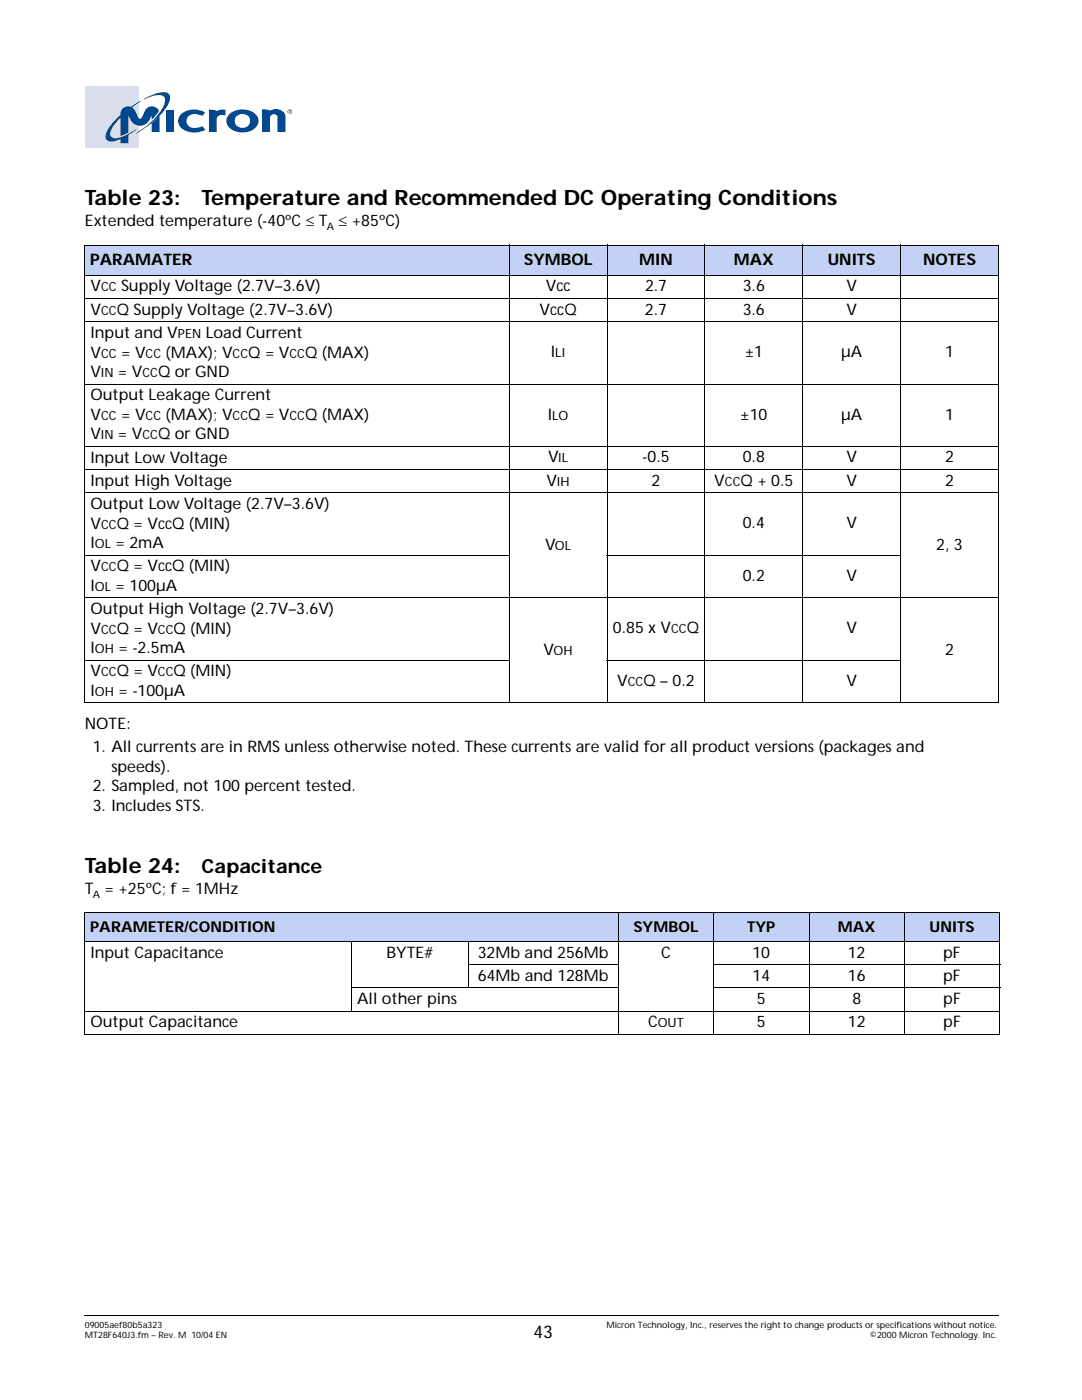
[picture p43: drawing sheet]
<svg xmlns="http://www.w3.org/2000/svg" width="216mm" height="279mm" viewBox="0 0 216 279" stroke-linecap="round" stroke-linejoin="round" font-family="sans-serif">
<defs><g id="words">
<g font-size="4.2">
<text x="16.9" y="40.9">Table 23:</text>
<text x="40.2" y="40.9">Temperature and Recommended DC Operating Conditions</text>
<text x="16.9" y="174.2">Table 24:</text>
</g>
<text font-size="3.9" x="40.2" y="174.2">Capacitance</text>
<text font-size="3.5" x="106.4" y="267.1">43</text>
<g font-size="3.2">
<text x="16.9" y="45.1">Extended temperature (-40ºC ≤ T ≤ +85ºC)</text>
<text x="18" y="52.8">PARAMATER</text>
<text x="104.5" y="52.8">SYMBOL</text>
<text x="127.6" y="52.8">MIN</text>
<text x="146.5" y="52.8">MAX</text>
<text x="165.2" y="52.8">UNITS</text>
<text x="184.2" y="52.8">NOTES</text>
<text x="18.1" y="58.1">V</text>
<text x="24.2" y="58.1">Supply Voltage (2.7V–3.6V)</text>
<text x="108.9" y="58.1">Vcc</text>
<text x="128.7" y="58.1">2.7</text>
<text x="148.2" y="58.1">3.6</text>
<text x="168.9" y="58.1">V</text>
<text x="18.1" y="62.8">V</text>
<text x="23.3" y="62.8">Q Supply Voltage (2.7V–3.6V)</text>
<text x="107.7" y="62.8">VccQ</text>
<text x="128.7" y="62.8">2.7</text>
<text x="148.2" y="62.8">3.6</text>
<text x="168.9" y="62.8">V</text>
<text x="18.1" y="67.5">Input and V</text>
<text x="18.1" y="71.4">V</text>
<text x="24.2" y="71.4">= V</text>
<text x="33" y="71.4">(MAX); V</text>
<text x="41" y="67.5">Load Current</text>
<text x="49.5" y="71.4">Q = V</text>
<text x="60.9" y="71.4">Q (MAX)</text>
<text x="109.9" y="71.3">I</text>
<text x="148.6" y="71.3">±1</text>
<text x="167.8" y="71.3">µA</text>
<text x="188.6" y="71.3">1</text>
<text x="18.1" y="75.2">V</text>
<text x="23.5" y="75.2">= V</text>
<text x="31.5" y="75.2">Q or GND</text>
<text x="18.1" y="79.9">Output Leakage Current</text>
<text x="18.1" y="83.8">V</text>
<text x="24.2" y="83.8">= V</text>
<text x="33" y="83.8">(MAX); V</text>
<text x="49.5" y="83.8">Q = V</text>
<text x="60.9" y="83.8">Q (MAX)</text>
<text x="109.3" y="83.7">I</text>
<text x="147.7" y="83.7">±10</text>
<text x="167.8" y="83.7">µA</text>
<text x="188.6" y="83.7">1</text>
<text x="18.1" y="87.7">V</text>
<text x="23.5" y="87.7">= V</text>
<text x="31.5" y="87.7">Q or GND</text>
<text x="18.1" y="92.3">Input Low Voltage</text>
<text x="109.3" y="92.3">V</text>
<text x="128.2" y="92.3">-0.5</text>
<text x="148.2" y="92.3">0.8</text>
<text x="168.9" y="92.3">V</text>
<text x="188.6" y="92.3">2</text>
<text x="18.1" y="97">Input High Voltage</text>
<text x="18.1" y="101.6">Output Low Voltage (2.7V–3.6V)</text>
<text x="109.1" y="96.9">V</text>
<text x="130" y="96.9">2</text>
<text x="142.5" y="96.9">V</text>
<text x="147.8" y="96.9">Q + 0.5</text>
<text x="168.9" y="96.9">V</text>
<text x="188.6" y="96.9">2</text>
<text x="18.1" y="105.5">V</text>
<text x="23.3" y="105.5">Q = VccQ (MIN)</text>
<text x="148.2" y="105.5">0.4</text>
<text x="168.9" y="105.5">V</text>
<text x="18.1" y="109.4">I</text>
<text x="23.1" y="109.4">= 2mA</text>
<text x="108.8" y="109.7">V</text>
<text x="186.8" y="109.7">2, 3</text>
<text x="18.1" y="117.9">I</text>
<text x="18.1" y="114">V</text>
<text x="23.1" y="117.9">= 100µA</text>
<text x="23.3" y="114">Q = VccQ (MIN)</text>
<text x="148.2" y="115.9">0.2</text>
<text x="168.9" y="115.9">V</text>
<text x="18.1" y="122.6">Output High Voltage (2.7V–3.6V)</text>
<text x="18.1" y="126.4">V</text>
<text x="18.1" y="130.3">I</text>
<text x="23.3" y="126.4">Q = V</text>
<text x="23.6" y="130.3">= -2.5mA</text>
<text x="34.6" y="126.4">Q (MIN)</text>
<text x="108.5" y="130.7">V</text>
<text x="122.3" y="126.4">0.85 x V</text>
<text x="137" y="126.4">Q</text>
<text x="168.9" y="126.4">V</text>
<text x="188.6" y="130.7">2</text>
<text x="18.1" y="135">V</text>
<text x="23.3" y="135">Q = V</text>
<text x="34.6" y="135">Q (MIN)</text>
<text x="123.2" y="136.9">V</text>
<text x="128.4" y="136.9">Q – 0.2</text>
<text x="168.9" y="136.9">V</text>
<text x="18.1" y="138.9">I</text>
<text x="23.6" y="138.9">= -100µA</text>
<text x="16.9" y="145.6">NOTE:</text>
<text x="18.5" y="150.2">1. All currents are in RMS unless otherwise noted. These currents are valid for all product versions (packages and</text>
<text x="22.2" y="154.1">speeds).</text>
<text x="18.5" y="157.9">2. Sampled, not 100 percent tested.</text>
<text x="18.5" y="161.8">3. Includes STS.</text>
<text x="16.9" y="178.4">T = +25ºC; f = 1MHz</text>
<text x="18.1" y="191.2">Input Capacitance</text>
<text x="77.1" y="191.1">BYTE#</text>
<text x="95.4" y="191.1">32Mb and 256Mb</text>
<text x="131.9" y="191.1">C</text>
<text x="150.1" y="191.1">10</text>
<text x="169.2" y="191.1">12</text>
<text x="188.2" y="191.1">pF</text>
<text x="95.4" y="195.7">64Mb and 128Mb</text>
<text x="150.2" y="195.7">14</text>
<text x="169.2" y="195.7">16</text>
<text x="188.2" y="195.7">pF</text>
<text x="71.3" y="200.4">All other pins</text>
<text x="151" y="200.3">5</text>
<text x="170.1" y="200.3">8</text>
<text x="188.2" y="200.3">pF</text>
<text x="18.1" y="205">Output Capacitance</text>
<text x="129.3" y="205">C</text>
<text x="151" y="205">5</text>
<text x="169.2" y="205">12</text>
<text x="188.2" y="205">pF</text>
</g>
<g font-size="3">
<text x="18" y="185.9">PARAMETER/CONDITION</text>
<text x="126.4" y="185.9">SYMBOL</text>
<text x="149.1" y="185.9">TYP</text>
<text x="167.2" y="185.9">MAX</text>
<text x="185.5" y="185.9">UNITS</text>
</g>
<g font-size="2.5">
<text x="20.2" y="58.1">CC</text>
<text x="20.2" y="62.8">CC</text>
<text x="20.2" y="71.4">CC</text>
<text x="29.1" y="71.4">CC</text>
<text x="35.5" y="67.5">PEN</text>
<text x="46.4" y="71.4">CC</text>
<text x="57.8" y="71.4">CC</text>
<text x="110.8" y="71.3">LI</text>
<text x="20.1" y="75.2">IN</text>
<text x="28.4" y="75.2">CC</text>
<text x="20.2" y="83.8">CC</text>
<text x="29.1" y="83.8">CC</text>
<text x="46.4" y="83.8">CC</text>
<text x="57.8" y="83.8">CC</text>
<text x="110.2" y="83.7">LO</text>
<text x="20.1" y="87.7">IN</text>
<text x="28.4" y="87.7">CC</text>
<text x="111.4" y="92.3">IL</text>
<text x="111.1" y="96.9">IH</text>
<text x="144.7" y="96.9">CC</text>
<text x="20.2" y="105.5">CC</text>
<text x="18.9" y="109.4">OL</text>
<text x="110.7" y="109.7">OL</text>
<text x="18.9" y="117.9">OL</text>
<text x="20.2" y="114">CC</text>
<text x="18.9" y="130.3">OH</text>
<text x="20.2" y="126.4">CC</text>
<text x="31.5" y="126.4">CC</text>
<text x="110.4" y="130.7">OH</text>
<text x="133.9" y="126.4">CC</text>
<text x="20.2" y="135">CC</text>
<text x="31.5" y="135">CC</text>
<text x="125.3" y="136.9">CC</text>
<text x="18.9" y="138.9">OH</text>
<text x="131.2" y="205">OUT</text>
</g>
<g font-size="2">
<text x="65.2" y="46">A</text>
<text x="18.5" y="179.2">A</text>
</g>
<g font-size="1.8">
<text x="16.9" y="264.9">09005aef80b5a323</text>
<text x="16.9" y="267.1">MT28F640J3.fm – Rev. M 10/04 EN</text>
<text x="121" y="264.9">Micron Technology, Inc., reserves the right to change products or specifications without notice.</text>
<text x="173.6" y="267.1">©2000 Micron Technology. Inc.</text>
</g>
</g></defs>
<path d="M16.9 17.2h10.7v12.3h-10.7z" fill="#dbdeed"/>
<g fill="#004890">
<path d="M36.3 22.7a4.2 4.2 0 0 1 4.6-.2l-.5 .6a2.28 2.28 0 0 0-3.1 .5 1.47 1.47 0 0 0 .3 1.6 1.47 1.47 0 0 0 1.6 .3l1.2-.3 .6 .7a4.2 4.2 0 0 1-5.1-.7 1.81 1.81 0 0 1 .4-2.5z"/>
<path d="M52.3 21.8l1.2 .1 .3 .2 .9-.3a2.18 2.18 0 0 1 2.2 1.1l.1 3.4h-1.6v-3a.77 .77 0 0 0-.9-.5 .77 .77 0 0 0-.6 .8v2.7h-1.6z"/>
<path d="M33.2 21.9h1.6v4.4h-1.6z"/>
<path d="M41.7 21.9a1.89 1.89 0 0 1 1.5 .3l.9-.3h.9v1.2l-.5-.2a1.07 1.07 0 0 0-1.2 .8v2.6h-1.6z"/>
<path d="M30.3 24.6l1.5-1.5v3.2h-1.5z"/>
<path d="M47.2 23.2a1.48 1.48 0 0 1 2.2-.1 1.48 1.48 0 0 1-.2 2.2 1.49 1.49 0 0 1-1.9-.2 1.49 1.49 0 0 1-.1-1.9zM45.9 22.7a2.03 2.03 0 0 0-.6 2.1 2.03 2.03 0 0 0 1.7 1.4 3.6 3.6 0 0 0 4.5-1.5 2.18 2.18 0 0 0-1.7-2.6 4.2 4.2 0 0 0-3.9 .6z"/>
</g>
<path d="M28.7 19.7a8.3 8.3 0 0 1 4.4-1.3 1.2 1.2 0 0 1 .7 1.9 14.6 14.6 0 0 1-5.3 5.5l-1.3 .8 .3-.3a14.3 14.3 0 0 0 5.3-5.5 1.14 1.14 0 0 0 0-1.3 1.14 1.14 0 0 0-1.2-.5l-1.2 .2-1.7 .7z" fill="#00817a"/>
<g fill="#004890">
<path d="M24.3 21.8a1.9 1.9 0 0 1 1.9-.5l1.9-1.1-1.7 1.2 .5 .7 .8 1.5 .4 .1 .2-.2a2.99 2.99 0 0 1 1.4-2.1 1.4 1.4 0 0 1 2 .9l-1.4 1.6v-.9a2.43 2.43 0 0 1-2.9 2 2.58 2.58 0 0 1-1.8-2v3.4l-1.6 .8v-3.7l-.6 .7a4.5 4.5 0 0 0-1.4 2.7 1.2 1.2 0 0 0 1.8 .6l1.4-.5 2-1.2-1.6 1.1v1.7h-1.6v-.8a2.35 2.35 0 0 1-2.8 0 1.98 1.98 0 0 1 .3-2l1.1-1.4 1.4-1.4 .1-.7z"/>
<path d="M57.3 22.3a.5 .5 0 0 1 1 0 .5 .5 0 0 1-1 0zM57.4 22.3a.4 .4 0 0 0 .8 0 .4 .4 0 0 0-.8 0zM57.6 22h.4l-.1 .3 .2 .2-.3-.2-.2 .2zM57.7 22v.2h.2v-.1z"/>
</g>
<path d="M16.8 262.4l.1 .2z" fill="#000"/>
<path d="M16.9 262.5h182.4" fill="none" stroke="#000" stroke-width=".2"/>
<path d="M16.9 142.7h182.1v5.3h-182.1z" fill="#fff"/>
<g fill="#c3d1f6">
<path d="M16.9 48.9h84.7v6h-84.7z"/>
<path d="M101.6 48.9h19.5v6h-19.5z"/>
<path d="M121.1 48.9h19.6v6h-19.6z"/>
<path d="M140.7 48.9h19.5v6h-19.5z"/>
<path d="M160.2 48.9h19.5v6h-19.5z"/>
<path d="M179.7 48.9h19.5v6h-19.5z"/>
</g>
<g fill="none" stroke="#000" stroke-width=".2">
<path d="M16.8 48.9h182.5M16.8 54.9h182.5M16.8 59.6h182.5M16.9 49v91.2M101.6 48.8v91.6M121.1 48.8v91.6M140.7 48.8v91.6M160.2 48.8v91.6M179.7 48.8v91.6M199.2 49v91.2M16.8 64.2h182.5M16.8 76.6h182.5"/>
<path d="M16.8 89h182.5M16.8 93.7h182.5M16.8 98.4h182.5M16.8 110.8h84.9M16.8 119.3h182.5M121 110.8h58.8M16.8 131.7h84.9M121 131.7h58.8M16.8 140.3h182.5"/>
</g>
<g fill="#c3d1f6">
<path d="M16.9 182.1h106.5v5.9h-106.5z"/>
<path d="M123.4 182.1h19v5.9h-19z"/>
<path d="M142.4 182.1h19v5.9h-19z"/>
<path d="M161.4 182.1h19.1v5.9h-19.1z"/>
<path d="M180.5 182.1h19v5.9h-19z"/>
</g>
<g fill="none" stroke="#000" stroke-width=".2">
<path d="M16.8 182.1h182.8M16.8 188h182.8M16.9 182.2v24.2M70.1 197.1h53.3M70.1 187.9v14M93.3 192.6h30.1M93.4 187.9v9.3M123.4 182.1v24.4M142.3 192.6h57.3M142.3 197.1h57.3M142.4 182.1v24.4M161.4 182.1v24.4"/>
<path d="M180.5 182.1v24.4M199.5 182.2v24.2M16.8 201.8h182.8M16.8 206.4h182.8"/>
</g>
<use href="#words"/>
</svg>
